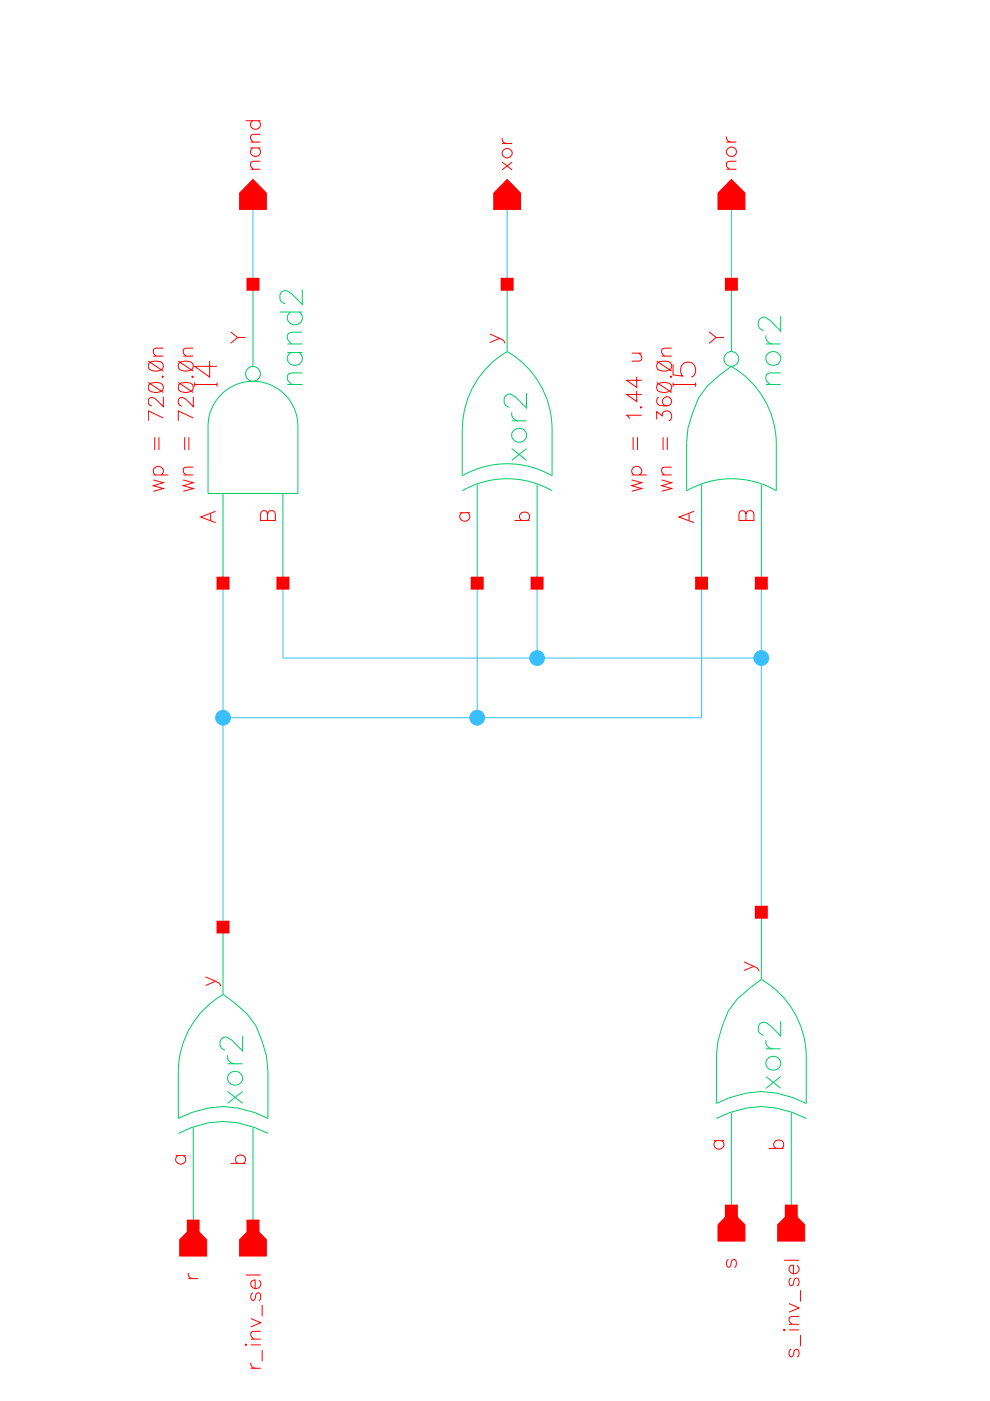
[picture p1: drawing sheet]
<svg xmlns="http://www.w3.org/2000/svg" width="210mm" height="297mm" viewBox="0 0 210 297" stroke-linecap="round" stroke-linejoin="round" font-family="sans-serif">
<g fill="none" stroke="#f00" stroke-width=".21">
<path d="M31.5 76.6l3.1 2.1M31.6 77a2.61 2.61 0 0 1 2.9 0 1.01 1.01 0 0 1-.5 1.5 2.52 2.52 0 0 1-2.4-.3l-.1-.4zM32.5 75.5h2.1M34.3 79.9l.2-.2 .1 .2-.1 .1zM34.6 73.8h-1.5l-.5 .2-.1 .7 .6 .8M37.8 76.6l3.2 2.1M37.9 77a2.61 2.61 0 0 1 2.9 0 1.01 1.01 0 0 1-.5 1.5 2.52 2.52 0 0 1-2.4-.3l-.1-.4zM38.9 75.5h2.1M40.6 79.9l.2-.2 .2 .2-.2 .1zM41 73.8h-1.5l-.5 .2-.1 .7 .6 .8M44.5 76.6v3.4l-3.2-2.3h4.7M133.9 74.9h2.2"/>
<path d="M135 79.9v2.3l-2.1-1.6h3.2M135.5 74.9l.6 .7-.2 .8-.4 .2h-1.6M139.2 76.6l3.2 2.1M139.4 77a2.61 2.61 0 0 1 2.8 0 1.01 1.01 0 0 1-.4 1.5 2.52 2.52 0 0 1-2.4-.3l-.2-.4zM140.3 75.5h2.1M142.2 79.7l.2 .2-.2 .1-.1-.1zM142.4 73.8h-1.5l-.5 .2-.1 .7 .6 .8M142.7 77.2v2.3l2 .2a1.7 1.7 0 0 1 0-2.5 1.7 1.7 0 0 1 2.5 .3 1.69 1.69 0 0 1-.6 2.5M31.5 81.1l3.1 2.1M31.6 81.5a2.61 2.61 0 0 1 2.9 0 1.01 1.01 0 0 1-.5 1.5 2.52 2.52 0 0 1-2.4-.3l-.1-.4zM32.8 92.7v2.7M33.7 92.7v2.7"/>
<path d="M34.6 88.6l-3.1-1.5v2.1M34.6 84.1v2.1l-1.5-1.5a.99 .99 0 0 0-1.5-.1 1.05 1.05 0 0 0 .2 1.3l.4 .1M37.8 81.1l3.2 2.1M37.9 81.5a2.61 2.61 0 0 1 2.9 0 1.01 1.01 0 0 1-.5 1.5 2.52 2.52 0 0 1-2.4-.3l-.1-.4zM39.2 92.7v2.7M40 92.7v2.7M41 99h-1.5l-.5 .2-.1 .7 .1 .4 .5 .4M41 88.6l-3.2-1.5v2.1M41 84.1v2.1l-1.5-1.5a.99 .99 0 0 0-1.6-.1 1.05 1.05 0 0 0 .2 1.3l.4 .1M41.3 81.5h4.7M41.3 81.1v.9M46 81.1v.9"/>
<path d="M134.2 92.7v2.7M135 82.9v2.3l-2.1-1.6h3.2M135.2 92.7v2.7M135.8 86.3l.1-.1 .2 .1-.2 .2zM136.1 88h-3.2l.5 .5 .1 .3M139.2 88.9v-1.6l1.2 .9a1.03 1.03 0 0 1 1.2-1.1 1.03 1.03 0 0 1 .8 1.4l-.3 .6-.3 .1M139.2 81.1l3.2 2.1M139.4 81.5a2.61 2.61 0 0 1 2.8 0 1.01 1.01 0 0 1-.4 1.5 2.52 2.52 0 0 1-2.4-.3l-.2-.4zM139.7 84.3l-.3 .1a1.08 1.08 0 0 0 .4 1.5 2.41 2.41 0 0 0 2.4-.3 .98 .98 0 0 0-.4-1.4 .98 .98 0 0 0-1.3 .6 .98 .98 0 0 0 .9 1.2M140.6 92.7v2.7M141.5 92.7v2.7M142.4 99h-1.5l-.5 .2-.1 .7 .1 .4 .5 .4"/>
<path d="M142.7 81.1v.9M142.7 81.5h4.8M147.5 81.1v.9M32.5 101.8l2.1 .5-2.1 .7 2.1 .6-2.1 .6M32.5 100.7h3.2M33 100.7a1.01 1.01 0 0 1-.2-1.5 1.01 1.01 0 0 1 1.5 0 1.01 1.01 0 0 1-.1 1.5M38.9 101.8l2.1 .5-2.1 .7 2.1 .6-2.1 .6M38.9 100.7h2.1M133.9 101.8l2.2 .5-2.2 .7 2.2 .6-2.2 .6M133.9 100.7h3.2M134.4 100.7a1.01 1.01 0 0 1-.2-1.5 1.01 1.01 0 0 1 1.6 0 1.01 1.01 0 0 1-.2 1.5M140.3 101.8l2.1 .5-2.1 .7 2.1 .6-2.1 .6"/>
<path d="M140.3 100.7h2.1"/>
</g>
<g fill="none" stroke="#0c6" stroke-width=".21">
<path d="M53.6 60.3v17.4M59.4 66.2h4.7M60.9 72.9h3.2M60.9 74.7h3.2M61.6 74.7a1.58 1.58 0 0 0 .4 2.8 1.58 1.58 0 0 0 2.1-1.9l-.7-.9M61.6 66.2a1.56 1.56 0 0 0-.1 2.4 1.56 1.56 0 0 0 2.4-.4 1.41 1.41 0 0 0-.5-2M64.1 79.1h-2.3l-.6 .2-.3 .4v.7l.9 1.1M64.1 70.4h-2.3l-.6 .3-.3 .4v.7l.9 1.1M64.1 61.4v3.1l-2.3-2.2a1.48 1.48 0 0 0-2.2-.3 1.57 1.57 0 0 0 .2 2.1l.7 .2M107.5 60.3v14.2M107.5 74.5a19 19 0 0 1 9.5 16.2M107.5 74.5a19 19 0 0 0-9.5 16.2"/>
<path d="M155.1 77.7l-2.6 1.9-2.5 2.2-1.9 2.6-1.2 3.1-1 3.2-.3 3.1v10.2M155.1 60.3v14.2M155.1 77.7a19 19 0 0 1 9.5 16.1v10.2M162.4 71.1a1.51 1.51 0 0 0 1.3 1.8M162.4 72.9h3.1M165.5 79.1h-2.2l-.7 .2-.2 .4v.7l.9 1.1M165.5 67v3.2l-2.2-2.3-.7-.4a1.1 1.1 0 0 0-1.8 .7v.9a1.29 1.29 0 0 0 1.1 .9M47.3 83.2a9.5 9.5 0 0 1 10.2-1.5 9.5 9.5 0 0 1 5.7 8.7v14.2h-19.1v-14.2a9.5 9.5 0 0 1 3.2-7.2zM60.9 81.5h3.2M98 90.7v10.1M108.5 87.4a1.51 1.51 0 0 0 1.4 1.8M108.5 95.1l3.1 2.5"/>
<path d="M108.5 89.2h3.1M111.6 83.3v3.2l-2.2-2.2-.7-.5a1.1 1.1 0 0 0-1.8 .7v.9a1.29 1.29 0 0 0 1.1 .9M111.6 95.1l-3.1 2.5M117.1 90.7v10.1M162.4 81.5h3.1M47.3 104.6v19M60 104.6v19M98 104a19 19 0 0 1 19 0M98 100.9a19 19 0 0 1 19 0M101.2 102.7v20.9M113.9 102.7v20.9M145.6 104a19 19 0 0 1 19 0"/>
<path d="M148.8 102.7v20.9M161.4 102.7v20.9M47.3 196.6v14.2l2.5 1.9 2.6 2.3 1.9 2.5 1.2 3.2 1 3.1 .3 3.2v10.1a19.1 19.1 0 0 0-19 0v-10.1a19 19 0 0 1 9.5-16.1M161.4 193.4v14.3l-2.5 1.9-2.6 2.2-1.9 2.5-1.2 3.2-1 3.2-.3 3.1v10.2a19.1 19.1 0 0 1 19 0v-10.2a19 19 0 0 0-9.5-16.1M51.4 219.7v3.1l-2.3-2.3-.6-.4a1.11 1.11 0 0 0-1.8 .7v.9a1.29 1.29 0 0 0 1.1 .9M165.5 216.5v3.2l-2.2-2.3a1.48 1.48 0 0 0-2.3-.2l-.2 .4v.9a1.29 1.29 0 0 0 1.1 .9M41 239v21M48.3 223.7a1.51 1.51 0 0 0 1.3 1.8M48.3 231.4l3.1 2.5M48.3 225.5h3.1M51.4 231.4l-3.1 2.5M53.6 239v21"/>
<path d="M151.9 237.1a19.1 19.1 0 0 1 19 0M155.1 235.9v20.9M162.4 220.5a1.51 1.51 0 0 0 1.3 1.9M162.4 228.2l3.1 2.5M162.4 222.4h3.1M165.5 228.2l-3.1 2.5M167.8 235.9v20.9M37.8 240.3a19.1 19.1 0 0 1 19 0"/>
<circle cx="53.6" cy="79.3" r="1.57"/>
<circle cx="155.1" cy="76.1" r="1.57"/>
<circle cx="163.9" cy="76" r="1.56"/>
<circle cx="110" cy="92.3" r="1.56"/>
<circle cx="49.8" cy="228.6" r="1.57"/>
<circle cx="163.9" cy="225.4" r="1.56"/>
</g>
<path d="M148.8 152.2h-101.5v44.4" fill="none" stroke="#39bfff" stroke-width=".21"/>
<circle cx="47.3" cy="152.2" r="1.57" fill="#39bfff"/>
<circle cx="47.3" cy="152.2" r="1.57" fill="none" stroke="#39bfff" stroke-width=".21"/>
<circle cx="101.2" cy="152.2" r="1.57" fill="#39bfff"/>
<g fill="none" stroke="#39bfff" stroke-width=".21">
<path d="M60 139.5h101.4v53.9"/>
<circle cx="101.2" cy="152.2" r="1.57"/>
</g>
<circle cx="161.4" cy="139.5" r="1.57" fill="#39bfff"/>
<circle cx="161.4" cy="139.5" r="1.57" fill="none" stroke="#39bfff" stroke-width=".21"/>
<circle cx="113.9" cy="139.5" r="1.57" fill="#39bfff"/>
<g fill="none" stroke="#39bfff" stroke-width=".21">
<path d="M53.6 44.4v15.9M107.5 41.2v19.1M155.1 41.2v19.1M47.3 123.6v28.6M60 123.6v15.9M101.2 123.6v28.6M113.9 123.6v15.9M148.8 123.6v28.6M161.4 123.6v15.9"/>
<circle cx="113.9" cy="139.5" r="1.57"/>
</g>
<g fill="none" stroke="#f00" stroke-width=".21">
<path d="M52.1 25.6h3.1M53.1 35.9h2.1M53.1 30.1h2.1M53.1 31.4h2.1M53.6 31.4a1.02 1.02 0 0 0-.2 1.5 1.02 1.02 0 0 0 1.5 0 1.02 1.02 0 0 0-.1-1.5M53.6 25.6a1.02 1.02 0 0 0-.2 1.5 1.02 1.02 0 0 0 1.5 0 1.02 1.02 0 0 0-.1-1.5M55.2 34.2h-1.5l-.4 .2-.2 .7 .6 .8M55.2 28.5h-1.5l-.4 .1-.2 .8 .6 .7M106.5 29.2a1.01 1.01 0 0 0 .9 1.2M106.5 34.4l2.1 1.6M106.5 30.4h2.1M108.6 34.4l-2.1 1.6"/>
<path d="M154 28.9a1.06 1.06 0 0 0 .9 1.2M154 35.9h2.1M154 30.1h2.1M156.1 34.2h-1.5l-.4 .2-.2 .7 .6 .8M48.9 70.3l1.5 1.3M52.1 71.6h-1.7l-1.5 1.2M103.8 70.8l2.2 .9a1.26 1.26 0 0 1 1 1.1M106 71.7l-2.2 .9M150.3 70.3l1.5 1.3M153.5 71.6h-1.7l-1.5 1.2M44.7 108.9v1.4M45.7 108.4l-3.2 1.2 3.2 1.2"/>
<path d="M56.7 109l-.1-.4a.78 .78 0 0 0-.8-.3 .78 .78 0 0 0-.6 .7v1.3h3.2l-.1-1.7a.85 .85 0 0 0-1-.3 .85 .85 0 0 0-.6 .7v1.3M97.5 108.7h2.1M98 108.7a1.01 1.01 0 0 0-.2 1.5 1.01 1.01 0 0 0 1.5 0 1.01 1.01 0 0 0-.2-1.5M109.1 110.3h3.2M110.6 110.3a1.04 1.04 0 0 1 .3-1.8 1.04 1.04 0 0 1 1.4 1.3l-.5 .5M146.1 108.9v1.4M147.2 108.4l-3.2 1.2 3.2 1.2M158.2 109l-.2-.4a.75 .75 0 0 0-.8-.3 .75 .75 0 0 0-.5 .7v1.3h3.2v-1.3a.85 .85 0 0 0-.9-.8 .85 .85 0 0 0-.8 .8v1.3M43.6 207.1l2.1 1a1.29 1.29 0 0 1 1.1 1M45.7 208.1l-2.1 .8M157.7 203.9l2.2 1a1.26 1.26 0 0 1 1 1M159.9 204.9l-2.2 .9"/>
<path d="M37.3 245h2.1M37.7 245a1.01 1.01 0 0 0-.1 1.5 1.01 1.01 0 0 0 1.5 0 1.01 1.01 0 0 0-.2-1.5M48.9 246.7h3.2M50.4 246.7a1.01 1.01 0 0 1-.2-1.4 1.01 1.01 0 0 1 1.4-.3 1.01 1.01 0 0 1 .3 1.4l-.3 .3M151.4 241.8h2.1M151.8 241.8a1.01 1.01 0 0 0-.1 1.5 1.01 1.01 0 0 0 1.5 0 1.01 1.01 0 0 0-.2-1.5M163 243.5h3.2M164.5 243.5a1.04 1.04 0 0 1 .3-1.8 1.04 1.04 0 0 1 1.4 1.2l-.5 .6M39.9 269.9a1 1 0 0 0 .9 1.2M39.9 271.1h2.1M52.1 270.3h3.2M53.2 279.6l2.1 .8-2.1 .9"/>
<path d="M53.6 274.1a.94 .94 0 0 0 0 1.6l.5-.4 .3-1 .5-.2a.99 .99 0 0 1 0 1.6M54.9 271.4a1.02 1.02 0 0 1 .2 1.4 1.02 1.02 0 0 1-1.5 .2 1.02 1.02 0 0 1-.1-1.4l.6-.2v1.8M55.6 276.7v2.4M154.5 267a.98 .98 0 0 0 0 1.7l.4-.4 .3-1.1 .5-.2a1.03 1.03 0 0 1 0 1.7M166.2 267.2h3.2M167.3 276.4l2.1 .9-2.1 .9M167.8 271a.94 .94 0 0 0 0 1.6l.4-.4 .3-1.1 .5-.1a.94 .94 0 0 1 0 1.6M169 268.3a1.02 1.02 0 0 1 .1 1.4 1.02 1.02 0 0 1-1.4 .1 1.02 1.02 0 0 1-.1-1.4l.6-.1v1.8M169.4 279.1l-1.9 .2-.2 .7 .6 .8M169.7 273.5v2.5M52.1 285l.2 .1-.2 .2-.1-.2zM53.2 288.9a1.01 1.01 0 0 0 .9 1.2"/>
<path d="M53.2 290.1h2.1M53.2 285.1h2.1M53.2 283.9h2.1M55.3 282.3l-2 .1-.1 .8 .6 .7M55.6 286.2v2.4M166.2 281.8l.2 .2-.2 .1-.1-.1zM167.3 282h2.1M167.3 280.8h2.1M167.8 286.1a.94 .94 0 0 0 0 1.6l.4-.4 .3-1.1 .5-.1a.94 .94 0 0 1 0 1.6M169.7 283v2.4"/>
<circle cx="107.5" cy="32.5" r="1.04"/>
<circle cx="155" cy="32.2" r="1.06"/>
</g>
<path d="M164.9 259.7l2.9-2.9 2.8 2.9v3.4h-5.7z" fill="#f00"/>
<path d="M164.9 259.7l2.9-2.9 2.8 2.9v3.4h-5.7z" fill="none" stroke="#f00" stroke-width=".21"/>
<path d="M155.1 38l2.8 2.9v3.5h-5.7v-3.5z" fill="#f00"/>
<path d="M155.1 38l2.8 2.9v3.5h-5.7v-3.5z" fill="none" stroke="#f00" stroke-width=".21"/>
<path d="M155.1 256.8l2.8 2.9v3.4h-5.7v-3.4z" fill="#f00"/>
<path d="M155.1 256.8l2.8 2.9v3.4h-5.7v-3.4z" fill="none" stroke="#f00" stroke-width=".21"/>
<path d="M153.8 255.5h2.5v2.5h-2.5z" fill="#f00"/>
<path d="M153.8 255.5h2.5v2.5h-2.5z" fill="none" stroke="#f00" stroke-width=".21"/>
<path d="M166.5 255.5h2.5v2.5h-2.5z" fill="#f00"/>
<path d="M166.5 255.5h2.5v2.5h-2.5z" fill="none" stroke="#f00" stroke-width=".21"/>
<path d="M160.1 192.1h2.6v2.6h-2.6z" fill="#f00"/>
<path d="M160.1 192.1h2.6v2.6h-2.6z" fill="none" stroke="#f00" stroke-width=".21"/>
<path d="M160.1 122.4h2.6v2.5h-2.6z" fill="#f00"/>
<path d="M160.1 122.4h2.6v2.5h-2.6z" fill="none" stroke="#f00" stroke-width=".21"/>
<path d="M147.5 122.4h2.5v2.5h-2.5z" fill="#f00"/>
<path d="M147.5 122.4h2.5v2.5h-2.5z" fill="none" stroke="#f00" stroke-width=".21"/>
<path d="M153.8 59h2.5v2.5h-2.5z" fill="#f00"/>
<path d="M153.8 59h2.5v2.5h-2.5z" fill="none" stroke="#f00" stroke-width=".21"/>
<path d="M107.5 38l2.9 2.9v3.5h-5.7v-3.5z" fill="#f00"/>
<path d="M107.5 38l2.9 2.9v3.5h-5.7v-3.5z" fill="none" stroke="#f00" stroke-width=".21"/>
<path d="M99.9 122.4h2.5v2.5h-2.5z" fill="#f00"/>
<path d="M99.9 122.4h2.5v2.5h-2.5z" fill="none" stroke="#f00" stroke-width=".21"/>
<path d="M112.6 122.4h2.5v2.5h-2.5z" fill="#f00"/>
<path d="M112.6 122.4h2.5v2.5h-2.5z" fill="none" stroke="#f00" stroke-width=".21"/>
<path d="M106.3 59h2.5v2.5h-2.5z" fill="#f00"/>
<path d="M106.3 59h2.5v2.5h-2.5z" fill="none" stroke="#f00" stroke-width=".21"/>
<path d="M53.6 38l2.9 2.9v3.5h-5.7v-3.5z" fill="#f00"/>
<path d="M53.6 38l2.9 2.9v3.5h-5.7v-3.5z" fill="none" stroke="#f00" stroke-width=".21"/>
<path d="M53.6 260l2.9 2.8v3.5h-5.7v-3.5z" fill="#f00"/>
<path d="M53.6 260l2.9 2.8v3.5h-5.7v-3.5z" fill="none" stroke="#f00" stroke-width=".21"/>
<path d="M46 122.4h2.6v2.5h-2.6z" fill="#f00"/>
<path d="M46 122.4h2.6v2.5h-2.6z" fill="none" stroke="#f00" stroke-width=".21"/>
<path d="M58.7 122.4h2.6v2.5h-2.6z" fill="#f00"/>
<path d="M58.7 122.4h2.6v2.5h-2.6z" fill="none" stroke="#f00" stroke-width=".21"/>
<path d="M52.4 59h2.5v2.5h-2.5z" fill="#f00"/>
<path d="M52.4 59h2.5v2.5h-2.5z" fill="none" stroke="#f00" stroke-width=".21"/>
<path d="M38.1 262.8l2.9-2.8 2.8 2.8v3.5h-5.7z" fill="#f00"/>
<path d="M38.1 262.8l2.9-2.8 2.8 2.8v3.5h-5.7z" fill="none" stroke="#f00" stroke-width=".21"/>
<path d="M39.7 258.7h2.5v2.5h-2.5z" fill="#f00"/>
<path d="M39.7 258.7h2.5v2.5h-2.5z" fill="none" stroke="#f00" stroke-width=".21"/>
<path d="M52.4 258.7h2.5v2.5h-2.5z" fill="#f00"/>
<path d="M52.4 258.7h2.5v2.5h-2.5z" fill="none" stroke="#f00" stroke-width=".21"/>
<path d="M46 195.3h2.6v2.5h-2.6z" fill="#f00"/>
<path d="M46 195.3h2.6v2.5h-2.6z" fill="none" stroke="#f00" stroke-width=".21"/>
</svg>
